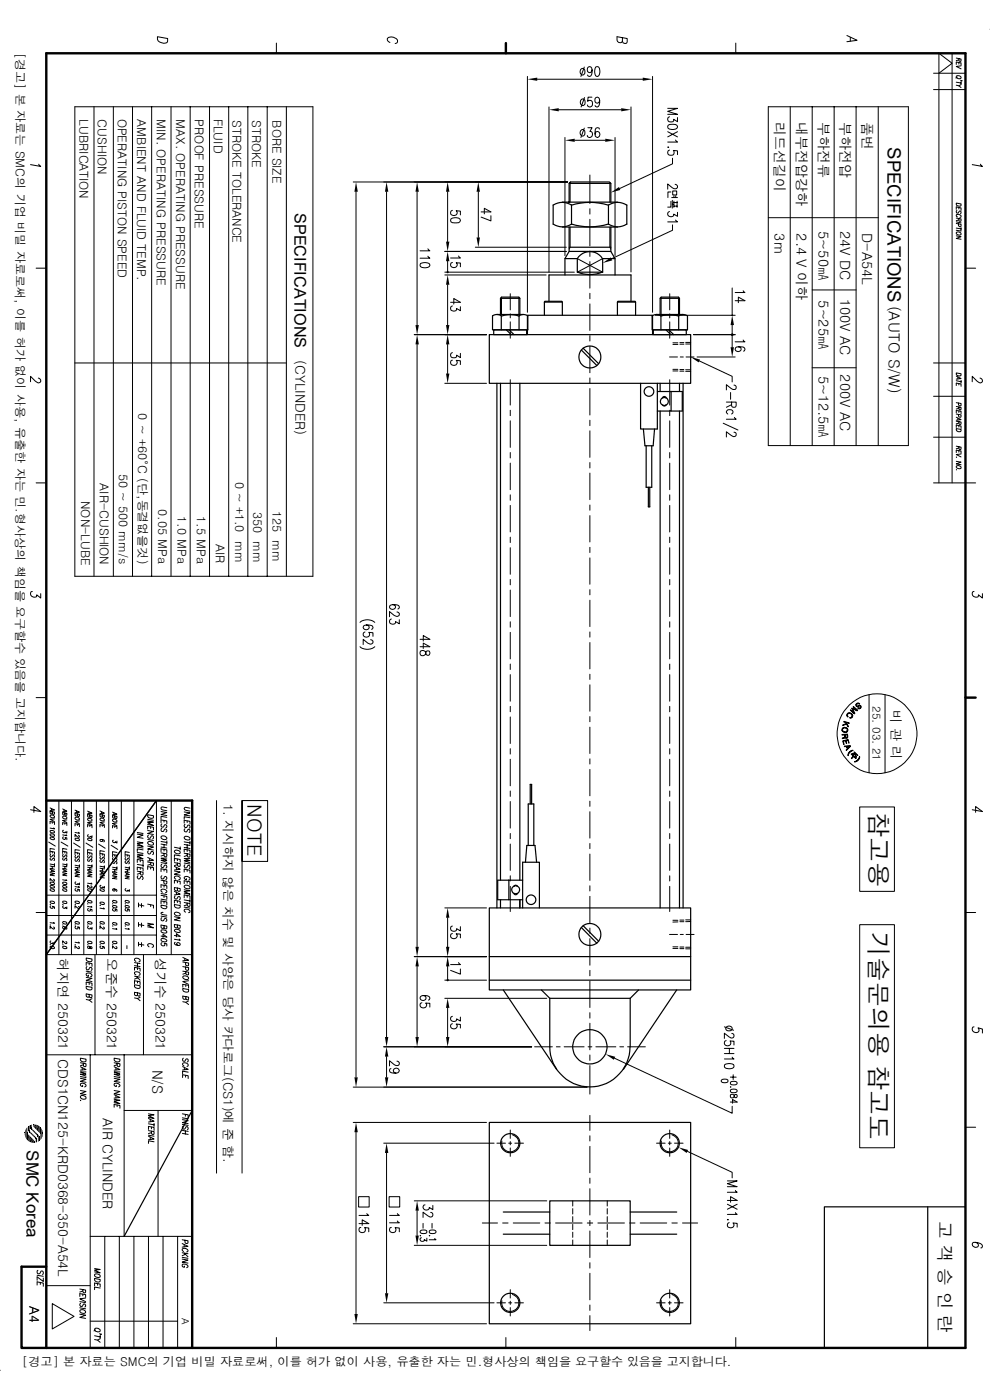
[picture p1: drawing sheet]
<svg xmlns="http://www.w3.org/2000/svg" width="210mm" height="297mm" viewBox="0 0 210 297" stroke-linecap="round" stroke-linejoin="round" font-family="sans-serif">
<defs><g id="words">
<g font-size="5.3">
<text x="184.4" y="172.2" transform="rotate(90 184.4 172.2)">참고용</text>
<text x="184.4" y="197.8" transform="rotate(90 184.4 197.8)">기술문의용 참고도</text>
</g>
<text font-size="4.1" x="52.5" y="170.6" transform="rotate(90 52.5 170.6)">NOTE</text>
<text font-size="3.9" x="188.3" y="31.2" transform="rotate(90 188.3 31.2)">SPECIFICATIONS</text>
<text font-size="3.7" x="199.1" y="259.1" transform="rotate(90 199.1 259.1)">고 객 승 인 란</text>
<text font-size="3.6" x="5.6" y="244" transform="rotate(90 5.6 244)">SMC Korea</text>
<text font-size="3.4" x="62.5" y="45.1" transform="rotate(90 62.5 45.1)">SPECIFICATIONS</text>
<text font-size="3.2" x="188.6" y="64.9" transform="rotate(90 188.6 64.9)">(AUTO S/W)</text>
<g font-size="3">
<text x="164.3" y="25.9" transform="rotate(90 164.3 25.9)">리드선길이</text>
<text x="169" y="25.9" transform="rotate(90 169 25.9)">내부전압강하</text>
<text x="173.6" y="25.9" transform="rotate(90 173.6 25.9)">부하전류</text>
<text x="178.3" y="25.9" transform="rotate(90 178.3 25.9)">부하전압</text>
<text x="182.9" y="25.9" transform="rotate(90 182.9 25.9)">품번</text>
<text x="164.3" y="49.5" transform="rotate(90 164.3 49.5)">3m</text>
<text x="169" y="49.5" transform="rotate(90 169 49.5)">2.4 V 이하</text>
<text x="173.6" y="49.1" transform="rotate(90 173.6 49.1)">5~50㎃</text>
<text x="178.3" y="49.1" transform="rotate(90 178.3 49.1)">24V DC</text>
<text x="182.9" y="49.5" transform="rotate(90 182.9 49.5)">D-A54L</text>
<text x="173.6" y="63.7" transform="rotate(90 173.6 63.7)">5~25㎃</text>
<text x="178.3" y="63.4" transform="rotate(90 178.3 63.4)">100V AC</text>
<text x="173.6" y="79.7" transform="rotate(90 173.6 79.7)">5~12.5㎃</text>
<text x="178.3" y="79.4" transform="rotate(90 178.3 79.4)">200V AC</text>
<text x="32.3" y="226.9" transform="rotate(90 32.3 226.9)">N/S</text>
</g>
<g font-size="2.9">
<text x="12.4" y="203.2" transform="rotate(90 12.4 203.2)">허지연 250321</text>
<text x="22.6" y="203.2" transform="rotate(90 22.6 203.2)">오준수 250321</text>
<text x="33" y="203.2" transform="rotate(90 33 203.2)">성기수 250321</text>
<text x="12.3" y="224.7" transform="rotate(90 12.3 224.7)">CDS1CN125-KRD0368-350-A54L</text>
<text x="21.8" y="237.2" transform="rotate(90 21.8 237.2)">AIR CYLINDER</text>
</g>
<g font-size="2.8">
<text x="62.7" y="76.4" transform="rotate(90 62.7 76.4)">(CYLINDER)</text>
<text x="189.1" y="150.7" transform="rotate(90 189.1 150.7)">비 관 리</text>
<text x="6.3" y="277" transform="rotate(90 6.3 277)">A4</text>
</g>
<text font-size="2.7" x="47.4" y="170.5" transform="rotate(90 47.4 170.5)">1. 지시하지 않은 치수 및 사양은 당사 카다로그(CS1)에 준 함.</text>
<g font-size="2.6">
<text x="3.3" y="11.2" transform="rotate(90 3.3 11.2)">[경고] 본 자료는 SMC의 기업 비밀 자료로써, 이를 허가 없이 사용, 유출한 자는 민.형사상의 책임을 요구할수 있음을 고지합니다.</text>
<text x="16.8" y="25.3" transform="rotate(90 16.8 25.3)">LUBRICATION</text>
<text x="20.8" y="25.3" transform="rotate(90 20.8 25.3)">CUSHION</text>
<text x="25" y="25.1" transform="rotate(90 25 25.1)">OPERATING PISTON SPEED</text>
<text x="29.1" y="25.3" transform="rotate(90 29.1 25.3)">AMBIENT AND FLUID TEMP.</text>
<text x="33.3" y="25.3" transform="rotate(90 33.3 25.3)">MIN. OPERATING PRESSURE</text>
<text x="37.3" y="25.3" transform="rotate(90 37.3 25.3)">MAX. OPERATING PRESSURE</text>
<text x="41.4" y="25.3" transform="rotate(90 41.4 25.3)">PROOF PRESSURE</text>
<text x="45.4" y="25.2" transform="rotate(90 45.4 25.2)">FLUID</text>
<text x="49.3" y="25.4" transform="rotate(90 49.3 25.4)">STROKE TOLERANCE</text>
<text x="53.5" y="25.4" transform="rotate(90 53.5 25.4)">STROKE</text>
<text x="57.8" y="25.5" transform="rotate(90 57.8 25.5)">BORE SIZE</text>
<text x="29.3" y="87.7" transform="rotate(90 29.3 87.7)">0 ~ +60°C (단,동결없을것)</text>
<text x="25.2" y="100.5" transform="rotate(90 25.2 100.5)">50 ~ 500 mm/s</text>
<text x="17.2" y="106.3" transform="rotate(90 17.2 106.3)">NON-LUBE</text>
<text x="21.2" y="102.5" transform="rotate(90 21.2 102.5)">AIR-CUSHION</text>
<text x="49.9" y="102.2" transform="rotate(90 49.9 102.2)">0 ~ +1.0 mm</text>
<text x="33.6" y="108" transform="rotate(90 33.6 108)">0.05 MPa</text>
<text x="37.6" y="109.5" transform="rotate(90 37.6 109.5)">1.0 MPa</text>
<text x="41.7" y="109.5" transform="rotate(90 41.7 109.5)">1.5 MPa</text>
<text x="53.7" y="108.5" transform="rotate(90 53.7 108.5)">350 mm</text>
<text x="57.8" y="108.4" transform="rotate(90 57.8 108.4)">125 mm</text>
<text x="45.8" y="115.4" transform="rotate(90 45.8 115.4)">AIR</text>
<text x="4.7" y="289.8">[경고] 본 자료는 SMC의 기업 비밀 자료로써, 이를 허가 없이 사용, 유출한 자는 민.형사상의 책임을 요구할수 있음을 고지합니다.</text>
</g>
<text font-size="2.4" x="185.1" y="149.8" transform="rotate(90 185.1 149.8)">25. 03. 21</text>
<text font-size="2.1" x="38.6" y="279.6" transform="rotate(90 38.6 279.6)">A</text>
</g></defs>
<g fill="none" stroke="#000" stroke-width=".25">
<path d="M120.7 38.9v4M129.6 38.9l-.3-.3h-8.3l-.3 .3h8.9v4M117.3 47.5a3.5 3.5 0 0 0 3.9 0 13.1 13.1 0 0 0 7.8 0M117.3 43.5v4.1M117.3 43.5a3.5 3.5 0 0 1 3.9 0 13.1 13.1 0 0 1 7.8 0M119.3 42.9h11.7M119.3 48.2h11.7M119.8 58.3v-3.4l.9-1.6h8.9l.9 1.6v3.4M119.8 54.9h2.7M120.7 48.2v5.1M120.7 52.5h8.9M121.2 43.5v4.1"/>
<path d="M122.5 54.9a3.1 3.1 0 0 1 5.3 0M122.5 54.9v2.8h5.3v-2.8h2.7M122.5 57.7a6.7 6.7 0 0 0 5.3 0M129.1 43.5a3.5 3.5 0 0 1 3.9 0M129.1 43.5v4.1M129.1 47.5a3.5 3.5 0 0 0 3.9 0M129.6 48.2v5.1M133 43.5v4.1M103.8 71h42.7v10.3h-42.7zM104.7 70h7v1h-7zM105.4 66.7h5.6M106.2 66.7v-3.4l.2-.3h3.7l.2 .3v3.4"/>
<path d="M106.2 63.3h4.1M106.4 67.1l1.8-.3 1.9 .3M107.4 70l1.1 1M108 70l1.1 1M110.1 67l.9-.3 1 .3v3h-7.5v-3l.3-.2 .6-.1 .9 .3v3M110.1 67v3M111.9 71v-4.1h26.5v4.1M115.5 66.9l.1-3h3.6l.1 3M115.5 64.1h3.8M116.5 63.9v-5.6h17.4v5.6M123.3 74.3l3.3 3.3M123.7 73.9l3.3 3.3"/>
<path d="M131 66.9l.1-3h3.6l.1 3M131 64.1h3.8M138.6 70h7v1h-7zM139.3 66.7h5.6M140 66.7v-3.4l.3-.3h3.6l.2 .3v3.4M140 63.3h4.1M140.2 67l-.9-.3-1 .3v3h7.5v-3l-.9-.3-.9 .3v3M140.2 67.1l1.9-.3 1.8 .3M140.2 67v3M141.3 70l1 1M141.9 70l1 1M146.5 75.7h.1"/>
<path d="M105.4 81.3v111.3M106.2 81.3v105.4M110.3 81.3v105.4M135.9 81.3v9.7h3.5v-9.7M136.5 91l.3 3.6h1.8l.3-3.6M137.1 94.6v8.8h1.2v-8.8M139.4 83.1h3v4.1h-3M140 81.3v1.8M140 87.2v105.4M140.5 84.4l.4-.3 .4 .3M140.6 85.9h.7M140.6 85.9l.3 .2 .4-.2"/>
<path d="M141.3 85.9a.84 .84 0 0 0 .3-1.2 .84 .84 0 0 0-1.3 0 .84 .84 0 0 0 .3 1.2M142.4 83.1h2.3v4.1h-2.3M144.1 81.3v1.8M144.1 87.2v105.4M144.9 81.3v111.3M137.5 103.4v4.1h.3v-4.1M33.2 169.8l-23.4 32.7M112.1 179.4v-8.8h1.1v8.8M112.5 170.6v-4.2h.3v4.2M103.8 192.6h42.7v10.3h-42.7zM106.2 190.9v1.7M107.9 186.7v4.2h-2.3v-4.2h5.3"/>
<path d="M107.9 190.9h3M109 189.5h.8M109 189.6l.4 .2 .4-.2M109.1 188a.84 .84 0 0 0-.6 .8 .84 .84 0 0 0 .5 .7M109.1 188h.6M109.1 188l.3-.2 .3 .2M109.7 188a.84 .84 0 0 1 .5 .8 .84 .84 0 0 1-.4 .7M110.3 190.9v1.7M110.9 192.6v-9.7h3.5v9.7M111.5 182.9l.3-3.5h1.7l.3 3.5M123.3 196.8l3.3 3.3M123.7 196.4l3.3 3.3"/>
<path d="M103.8 202.9v7.1h42.7v-7.1M103.8 207.9h42.7M106.8 210l11.3 16.9M114.9 210l1.7 1.8v10.3a8.5 8.5 0 0 0 8.5 8.5 8.5 8.5 0 0 0 8.5-8.5M116.6 211.8h17.1M135.5 210l-1.8 1.8v10.3M143.6 210l-11.4 16.9M40.8 235.6l-14.5 26.7M103.8 238.1h42.7v42.7h-42.7zM106.8 257.1h9.8M116.6 254.8h17.1v9.4h-17.1zM133.7 257.1h9.9"/>
<path d="M196.8 256v30M204.8 256h-29.9v30M106.8 261.8h9.8M133.7 261.8h9.9"/>
<circle cx="125.1" cy="75.7" r="2.34"/>
<circle cx="137.7" cy="83.1" r="1.02"/>
<circle cx="112.7" cy="190.9" r="1.02"/>
<circle cx="125.1" cy="198.2" r="2.34"/>
<circle cx="125.1" cy="222.1" r="3.6"/>
<circle cx="108.2" cy="242.5" r="2.04"/>
<circle cx="142.1" cy="242.5" r="2.04"/>
<circle cx="108.2" cy="276.4" r="2.04"/>
<circle cx="142.1" cy="276.4" r="2.04"/>
</g>
<g fill="none" stroke="#000" stroke-width=".21">
<path d="M33.4 7.8l2.2 .4v.5a1.08 1.08 0 0 1-1.7 .2l-.4-.3zM58.6 9.1v2.2M82.7 9a.62 .62 0 0 1-.6-.8 .62 .62 0 0 1 .9-.4l.8 .3a.57 .57 0 0 1 .5 .6 .57 .57 0 0 1-.5 .5M107.3 9.1v2.2M111.9 16.2v50.1M114 16.8h22.4M123.3 14.6a.47 .47 0 0 1 .7 .2l.1 .3a.53 .53 0 0 1-.3 .7 .53 .53 0 0 1-.7-.2 .88 .88 0 0 1 .2-1zM124 14.2l-.8 2M125.6 14.8a.55 .55 0 0 1-.5 .6 .59 .59 0 0 1-.6-.8 .59 .59 0 0 1 1-.2 1.67 1.67 0 0 1-.4 1.8l-.5-.3M126.4 14.2l.4-.1a1.37 1.37 0 0 1 0 2.1h-.2a1.3 1.3 0 0 1-.4-1.7zM132 8v.7a.53 .53 0 0 0 .5 .5 .53 .53 0 0 0 .6-.3v-.7l-2.2-.4v.7a.6 .6 0 0 0 .5 .5 .6 .6 0 0 0 .6-.3M138.4 16.2v50.1"/>
<path d="M156.1 9.1v2.2M179.7 7.5l2.1 1.1-2.1 .2M180.4 7.9v.8M198 15.5h6.8M198 19h6.8M199.2 15.5l2.8-2.1-2.8-2.1v91.1M202 11.3v91.1M202.9 13.7v-.5l1 .1v.5M202.9 17.4l1 .2M202.9 12.3l1 .2-.1 .5-.3-.1-.1-.5M202.9 16.1a.57 .57 0 0 1 .6 0 .57 .57 0 0 1 .3 .5 .57 .57 0 0 1-.6 .1 .57 .57 0 0 1-.3-.6zM203.1 16.3l-.3 .3"/>
<path d="M203.4 18.2l.5 .4M203.4 12.7l-.5 .2M203.4 13.3v.3M203.8 17l.2 .1M203.9 17.9l-.5 .3-.5-.1M203.9 14l-1 .1 1 .5M203.9 17.3v.6M8.2 34.8l.4 .5-2.1-.4M15.9 22.6v99.7zM15.9 22.6h50.5v99.7h-50.5M19.9 22.6v99.7M24 22.6v99.7"/>
<path d="M28.1 22.6v99.7M32.2 22.6v99.7M36.3 22.6v99.7M40.3 22.6v99.7M44.5 22.6v99.7M48.5 22.6v99.7M52.6 22.6v99.7M56.7 22.6v99.7M60.7 22.6v99.7M74.9 38.6h45.5M116.5 22.7v35M118.5 23.3h13.3"/>
<path d="M119.8 29.2v25M120.9 38.7v4.2M121.9 29.8h6.5M123.3 27.6a.53 .53 0 0 1 .6 .1 .53 .53 0 0 1 .2 .6 .57 .57 0 0 1-.6 .6 .77 .77 0 0 1-.2-1.3zM123.4 21.1a.47 .47 0 0 1 .7 .2v.3a.53 .53 0 0 1-.2 .7 .53 .53 0 0 1-.7-.2 .88 .88 0 0 1 .2-1zM124 27.2l-.8 2M124 20.7l-.7 2M124.7 27.1h.9l-.5 .8a.6 .6 0 0 1 .5 .9 .6 .6 0 0 1-1-.1M125.1 37.1v6.1M125.6 20.6h-.8l-.1 .9 .1-.1a.65 .65 0 0 1 .9 .6 .65 .65 0 0 1-1 .5l-.1-.2M127.2 27.4a.47 .47 0 0 0-.8-.2l-.1 .3v1.4a.59 .59 0 0 0 1-.2 .59 .59 0 0 0-.6-.8l-.4 .3-.1 .2M127.2 21.3a.55 .55 0 0 1-.5 .6 .59 .59 0 0 1-.5-.9 .59 .59 0 0 1 .9-.1 1.67 1.67 0 0 1-.4 1.8l-.5-.3"/>
<path d="M129.4 38.7v4.2M130.5 29.2v25M133.9 22.7v35M141.6 31.2h.3zM141.6 23h2.1l-2.1 .6 2.1 .7h-2.1M141.6 27.9l2.1 1.1M141.7 26.6l.8-.2a.87 .87 0 0 1 1.2 .6 1.48 1.48 0 0 1-2 .2zM142 24.8a.59 .59 0 0 0-.3 .7 .59 .59 0 0 0 .8 .4l.3-.2 .1-.4 .8 .5v-.9M142 31.8a.59 .59 0 0 0-.3 .8 .59 .59 0 0 0 .8 .3 .59 .59 0 0 0 .5-.3 .59 .59 0 0 0-.2-.7l.9 .1v.8M142.7 33.6v1.2l-11.3 5.2M143.2 39.1l.3 .1a.5 .5 0 0 1 .1 .7 .5 .5 0 0 1-.7 .1l-1.3-1v1.1M143.3 29.7l.4 .4h-2.1"/>
<path d="M143.7 27.9l-2.1 1.1M163 22.6h29.7v71.9h-29.7zM167.6 22.6v71.9zM172.3 22.6v71.9M177 22.6v71.9M181.6 22.6v71.9M186.3 22.6v71.9M208 34.8l.4 .5-2.2-.4M7.7 56.9h2.1M75.5 40.7v187.9M82 40.7v179.3M88.5 40.7v28.3"/>
<path d="M89.2 55.9l.8-.2a.93 .93 0 0 1 1.2 .6 1.37 1.37 0 0 1-2.1 0zM90.8 52.8l.4 .4h-2.1M90.8 54.4l.4 .4h-2.1M94.4 58.3h21.5M94.4 53.3h25.7M94.4 57.7h27.4M95 40.7v10.6M95 55.4v2.3M95.7 46.4a1.48 1.48 0 0 1 2 .3v.1a.9 .9 0 0 1-1.2 .5l-.8-.2zM96 55.7a.59 .59 0 0 0-.4 .7 .59 .59 0 0 0 .8 .4 .57 .57 0 0 0 .6-.4 .57 .57 0 0 0-.2-.6h.9v.8M96 44.6a.59 .59 0 0 0-.4 .8 .59 .59 0 0 0 .8 .3 .57 .57 0 0 0 .6-.3 .57 .57 0 0 0-.2-.7l.9 .1v.8M97.3 54.3l.4 .4h-2.1"/>
<path d="M100.8 52.5h19.3M101.5 40.7v9.7M102.1 45h2l-1.4-.8v1.2M104.1 45.8v1.1l-2-.8M120.9 48.2v4.3l-.2 .3M122.5 54.9l5.3 2.8M125.1 44.3v1.1M125.1 46.5v5.7M125.1 53.3v1.1M125.1 55.5v5.6M127.8 54.9l-5.3 2.8M129.4 48.2v4.3l.2 .3"/>
<path d="M142 44.9a.61 .61 0 0 0 0 1 .61 .61 0 0 0 .9-.5l.8 .5v-.9M142.3 40.7h-.6v1.2M142.3 42.7v1.2h-.7M142.5 41.9h1.2M142.6 43.3h.3M142.6 42.5v1.7M142.7 47.7v1.2l-13 6M142.7 40.5h.9v.9h-.9zM143 41.5v.4M143 42.7v1.3M143 43.7h.6M143 43h.6"/>
<path d="M143.3 46.7l.4 .4h-2.1M143.3 41.5v.4M143.6 42.7v1.3M163 46.2h23.3M202.9 44.4v-.5l1 .2v.5M202.9 50l1 .2-1 .4 1 .2M202.9 47.1l1 .2M202.9 48.4l1 .2M202.9 48.9l1 .1M202.9 43.1l1 .2a.5 .5 0 0 1-.4 .5 .5 .5 0 0 1-.6-.3zM202.9 46.3l1 .1-.1 .5h-.3l-.1-.5M202.9 47.4l1 .2-.1 .5-.4-.1-.1-.5"/>
<path d="M202.9 49.3a.57 .57 0 0 1 .6 0 .57 .57 0 0 1 .3 .5 .57 .57 0 0 1-.6 .1 .57 .57 0 0 1-.3-.6zM203 44.7a.28 .28 0 0 0-.1 .4 .28 .28 0 0 0 .4 0l.2-.3h.3l.1 .2-.1 .3M203.1 46l-.2-.2a.52 .52 0 0 1 .5-.3 .52 .52 0 0 1 .5 .5l-.3 .1M203.4 44v.3M203.4 46.7l-.5 .1M203.9 48.3v.6M204.8 56.9h2.2M15.9 77h44.8M87.9 71h15.3M88.5 73.1v127.8M95 60.4v8.6M95 73.1v6.1"/>
<path d="M95.6 64.1h2.1l-1.4-.8v1.2M96 64.9a.59 .59 0 0 0-.4 .8 .59 .59 0 0 0 .8 .3l.4-.2 .1-.4 .8 .5v-.8M96 74.8a.59 .59 0 0 0-.4 .8 .59 .59 0 0 0 .8 .3l.4-.1 .1-.4 .8 .5v-.9M96 76.4a.59 .59 0 0 0-.4 .8 .59 .59 0 0 0 .8 .3 .6 .6 0 0 0 .6-.4 .6 .6 0 0 0-.2-.6h.9v.8M106.4 63v3.7M108.2 62.3v3.4M108.2 66.6v.8M108.2 68.3v3.5M110.1 63v3.7M125.1 62.2v1.2M125.1 64.5v5.6M125.1 71.2v1.1"/>
<path d="M125.1 73.4v5.7M139 66.9h17M140.3 63v3.7M142 75.7h1.7M142.1 62.3v3.4M142.1 66.6v.8M142.1 68.3v3.5M142.7 72.7h1.1M142.7 78.7h1.1M142.7 73.1h1.1M142.7 78.4h1.1M143.9 63v3.7"/>
<path d="M144.2 72.7h.9M144.2 78.7h.9M144.2 73h.9M144.2 78.4h.9M144.3 75.7h.6M145.5 72.6h1M145.5 78.8h1M145.5 73h1M145.5 78.4h1M145.5 75.7h1.7M147.9 75.7h8.1M148.4 76.6l6.9 3.2v1.2"/>
<path d="M155.3 61.1v5.8M155.3 69v4.7M156 63.8h2l-1.4-.8v1.2M156 71h-8.9M156.6 73.6h.3a.48 .48 0 0 1 .3 .5 .48 .48 0 0 1-.3 .4 .6 .6 0 0 1-.7 0 .6 .6 0 0 1-.2-.7l.6-.2h1l.4 .4-.3 .5M157.6 72.1l.4 .4h-2M157.6 61.7l.4 .4h-2M172.3 78h9.3M172.3 61.5h9.3M198 77h6.8M202.9 79.8l1 .5-1 .1M202.9 79.1l1 .2v.2a.58 .58 0 0 1-.7 .2 .58 .58 0 0 1-.3-.6z"/>
<path d="M203.2 80v.4M8.1 80.2a.5 .5 0 0 1 .5 .6 .5 .5 0 0 1-.6 .4l-1.5-1.4v1.2M94.4 81.3h8.8M108.2 80.6v5.3M108.2 87v1.2M108.2 89.3v5.6M108.2 96v1.2M108.2 98.3v5.6M125.1 80.2v1.1M125.1 82.4v5.7M125.1 89.2v1.1M125.1 91.4v5.6"/>
<path d="M125.1 98.1v1.2M142.1 80.6v5.3M142.1 87v1.2M142.1 89.3v5.6M142.1 96v1.2M142.1 98.3v5.6M153.4 89.8l3.1 1.4M154.1 85.3h2.1l-.1 1-.3 .1a.45 .45 0 0 1-.6-.4v-.7M154.4 87.8a.47 .47 0 0 1-.3-.4 .47 .47 0 0 1 .3-.4l.3-.1a.6 .6 0 0 1 .8 .6l-.3 .3M155 83.3v1.4M155.2 85.9l-1.1 .5M155.7 81.7l.5 .3-.2 .6h-.6l-1.3-1v1.1"/>
<path d="M155.7 91.7l.5 .3-.2 .5a.71 .71 0 0 1-.9-.1l-1-.8v1.1M155.8 88.6l.4 .3h-2.1M198 84.1h6.8M198 92.8h6.8M202.9 97h.1M202.9 99.7h.1M202.9 81.8v-.5l1 .1v.6M202.9 96v-.5l1 .2v.5M202.9 97.9l1 .1-1 .4 1 .2M202.9 87.6v-.5l1 .1v.6M202.9 88.5l1 .5-1 .2M202.9 90.7v-.5l1 .2v.5"/>
<path d="M202.9 80.8l1 .2M202.9 90.9l1 .2a.52 .52 0 0 1-.6 .5 .52 .52 0 0 1-.4-.7zM202.9 94.7l1 .2-.1 .4h-.3l-.1-.5M202.9 85.4l1 .2-.1 .5h-.3l-.2-.6M202.9 86.2l1 .2-.1 .5-.3-.1-.1-.4M202.9 87.8l1 .2-.1 .5-.4-.1-.1-.5M202.9 89.4l1 .1-.1 .5-.3-.1-.1-.4M202.9 98.9a.57 .57 0 0 1 .6-.1 .57 .57 0 0 1 .3 .6 .57 .57 0 0 1-.6 0 .57 .57 0 0 1-.3-.5zM203.2 88.7v.4M203.4 81.4v.3M203.4 87.2v.3M203.4 90.3v.3"/>
<path d="M203.4 95.6v.3M203.4 95l-.5 .2M203.4 86.6l-.5 .2M203.4 89.7l-.5 .2M203.9 96.3l-1 .1 1 .5M203.9 80.7v.5M207.9 80.2a.5 .5 0 0 1 .5 .6 .5 .5 0 0 1-.6 .4l-1.6-1.4v1.2M7.7 102.4h2.1M108.2 105v1.1M108.2 107.2v5.7M108.2 114v1.1M108.2 116.2v5.6"/>
<path d="M125.1 100.4v5.6M125.1 107.1v1.1M125.1 109.4v5.6M125.1 116.1v1.1M125.1 118.4v5.6M142.1 105v1.1M142.1 107.2v5.7M142.1 114v1.1M142.1 116.2v5.6M207 102.4h-9M6.9 125.5a.65 .65 0 0 0-.4 .8 .65 .65 0 0 0 .8 .4l.4-.1 .1-.4 .8 .7v-1M76.4 132a2.47 2.47 0 0 1 3.1 0"/>
<path d="M76.4 137.2a2.47 2.47 0 0 0 3.1 0M77.4 134.1a.62 .62 0 0 0-.3 .9 .62 .62 0 0 0 1 .1 .57 .57 0 0 0 .1-.9h.9v.8M77.7 132.6l.5 .2a.59 .59 0 0 1-.5 .8 .59 .59 0 0 1-.6-.8 1.91 1.91 0 0 1 1.9 0l.1 .4-.3 .3M78.6 135.7l.5 .3v.4l-.4 .3-.7-.3-1-.8v1.1M83 131.3a.59 .59 0 0 0-.3 .8 .59 .59 0 0 0 .7 .3l.4-.2 .1-.3 .8 .4v-.8M83.3 128.3l.5 .2a.59 .59 0 0 1-.5 .8 .59 .59 0 0 1-.6-.8 1.91 1.91 0 0 1 1.9 0l.1 .4-.3 .3M84.2 129.8l.5 .3v.4l-.4 .3-.7-.2-1-.8v1.1M89.1 135.6h2.1l-1.4-.8v1.2M89.1 137.2h2.1l-1.4-.8v1.2M89.2 138.1l.3-.1a.75 .75 0 0 1 .9 .8 .44 .44 0 0 0 .7 .1l.1-.5a.46 .46 0 0 0-.7-.3l-.1 .2a.66 .66 0 0 1-.7 .9 .66 .66 0 0 1-.5-1.1zM108.2 122.9v1.2M108.2 125.2v5.6"/>
<path d="M108.2 131.9v1.2M108.2 134.2v5.6M125.1 125.1v1.1M125.1 127.3v5.6M125.1 134.1v1.1M125.1 136.3v5.6M142.1 122.9v1.2M142.1 125.2v5.6M142.1 131.9v1.2M142.1 134.2v5.6M206.6 125.5a.65 .65 0 0 0-.3 .8 .65 .65 0 0 0 .8 .4l.4-.1 .1-.4 .8 .7v-1M7.7 148h2.1"/>
<path d="M108.2 140.9v1.1M108.2 143.1v5.7M108.2 149.9v1.1M108.2 152.1v5.6M108.2 158.8v1.2M125.1 143v1.1M125.1 145.3v5.6M125.1 152v1.1M125.1 154.3v5.6M142.1 140.9v1.1M142.1 143.1v5.7M142.1 149.9v1.1"/>
<path d="M142.1 152.1v5.6M142.1 158.8v1.2M184.4 147.4v16.6M187.7 147.4v16.6M204.8 148h2.2M6.5 171.8l2.1 .4-1.4-1.1v1.2M10.3 178.6l1.4 .9M10.6 171.4l1 .4-1 .2M10.6 174.8v-.5l1 .2v.4M10.7 176.2a.51 .51 0 0 1 .5 0 .51 .51 0 0 1 .3 .5 .51 .51 0 0 1-.6 0 .51 .51 0 0 1-.2-.5zM10.7 177a.51 .51 0 0 1 .5-.1 .51 .51 0 0 1 .3 .5 .51 .51 0 0 1-.6 .1 .51 .51 0 0 1-.2-.5zM10.7 177.6a.53 .53 0 0 1 .5 0 .53 .53 0 0 1 .3 .5 .53 .53 0 0 1-.6 0 .53 .53 0 0 1-.2-.5z"/>
<path d="M10.8 172.9a.53 .53 0 0 1 .7 .5 .53 .53 0 0 1-.8-.4zM10.9 171.6v.3M11.1 174.4v.3M11.1 172.2v.5l.4 .1 .1-.5-1-.2 .1 .5h.4M11.4 175.6l.2 .3-1-.2M11.6 173.7l-1 .1 1 .5M12.5 169.8v32.7M13 178.6l1.4 .9M13.3 171.6l.9 .5-.9 .1M13.3 175v-.5l.9 .2v.4M13.3 173.2a.44 .44 0 0 1 .6 0 .44 .44 0 0 1 .2 .5 .48 .48 0 0 1-.6 0 .48 .48 0 0 1-.2-.5zM13.5 176.1a.27 .27 0 0 0-.1 .5 .27 .27 0 0 0 .4-.1l.4 .2v-.3"/>
<path d="M13.5 177.5a.26 .26 0 0 0-.2 .4 .26 .26 0 0 0 .4 .1 .26 .26 0 0 0 .1-.3l.4 .1v.3M13.6 171.8v.3M13.8 174.6v.3M13.8 172.5v.4l.3 .1 .1-.4-.9-.2 .1 .4 .2 .1 .2-.1M14 177.1l.2 .2-.9-.2M14.2 173.9l-.9 .2 .9 .4M15.2 169.8v32.7M15.6 178.9l1.4 .8M15.9 171.9l.9 .4-.9 .1M15.9 175.2v-.4l.9 .1v.5M16 173.4a.53 .53 0 0 1 .8 .5 .51 .51 0 0 1-.6 0 .51 .51 0 0 1-.2-.5zM16 177.9a.51 .51 0 0 1 .5-.1 .51 .51 0 0 1 .3 .5h-.7z"/>
<path d="M16.2 172v.4M16.4 172.7l.1 .4 .3 .1v-.4l-.9-.2 .1 .5h.3l.1-.1M16.4 174.8v.3M16.6 177.2l.2 .2v.2l-.4-.1-.5-.5v.5M16.7 176.6l.1 .2-.9-.2M16.8 174.2l-.9 .1 .9 .5M17.8 169.8v32.7M18.2 178.9l1.5 .8M18.6 172.1l.9 .4-.9 .1M18.6 175.4v-.4l.9 .1v.5M18.6 177.9a.51 .51 0 0 1 .6-.1 .51 .51 0 0 1 .3 .5 .51 .51 0 0 1-.6 .1 .51 .51 0 0 1-.3-.5zM18.7 173.6a.56 .56 0 0 1 .8 .5 .46 .46 0 0 1-.6 .1 .46 .46 0 0 1-.2-.6z"/>
<path d="M18.8 177.1a.27 .27 0 0 0-.1 .4 .27 .27 0 0 0 .4-.1l.4 .3v-.4M18.9 172.3v.3M19 175v.3M19.1 172.9v.5l.4-.1v-.3l-.9-.2 .1 .5 .3-.1M19.5 174.4l-.9 .1 .9 .5M20.4 169.8v32.7M20.9 179.1l1.4 .9M21.2 172l.9 .5-.9 .1M21.2 175.4v-.4l.9 .1v.5M21.3 173.7a.46 .46 0 0 1 .5-.1 .46 .46 0 0 1 .2 .6 .56 .56 0 0 1-.7-.5zM21.5 178.1l.3 .3a.3 .3 0 0 1-.4 .1 .3 .3 0 0 1-.1-.4 .51 .51 0 0 1 .5 0 .51 .51 0 0 1 .3 .5h-.1M21.5 172.2v.4"/>
<path d="M21.7 175v.3M21.7 172.9l.1 .4 .3 .1v-.4l-.9-.2 .1 .5 .2 .1 .2-.2M22.1 174.4l-.9 .1 .9 .4M23.1 169.8v32.7M23.6 179.3l1.4 .9M23.9 172.3l.9 .4-.9 .1M23.9 175.6v-.4l.9 .1v.5M23.9 173.9a.53 .53 0 0 1 .6-.1 .53 .53 0 0 1 .3 .5 .53 .53 0 0 1-.6 .1 .53 .53 0 0 1-.3-.5zM24 178.3a.3 .3 0 0 0 0 .4 .3 .3 0 0 0 .5-.1l.3 .3v-.5M24.2 172.4v.4M24.3 175.3v.3M24.3 173.1l.1 .4 .3 .2 .1-.5-.9-.2 .1 .6 .3-.2"/>
<path d="M24.8 174.6l-.9 .1 .9 .5M25.7 169.8v32.7M28.4 169.8v32.7M29.1 177l1.3 .2-1.3 .4 1.3 .2M29.1 178.6l1.3 .2-1.3 .2 1.3 .6-1.3-.3M29.1 176.6l1.3 .2M29.1 179.7l1.3 .2M31.3 174.2l1.3 .2-1.3 .1 1.3 .6-1.3-.2M31.3 175.9v-.6l1.3 .2v.6M31.3 176.2l1.3 .2-1.3 .4 1.3 .2M31.3 179.5l1.3 .2-1.3 .4 1.3 .2M31.3 173.8l1.3 .2"/>
<path d="M31.3 178.1l1.3 .2M31.3 172.8l1.3 .3a.59 .59 0 0 1-.5 .6 .59 .59 0 0 1-.7-.4zM31.4 178.6a.68 .68 0 0 1 .7 0 .68 .68 0 0 1 .4 .6 .66 .66 0 0 1-.7 .1 .66 .66 0 0 1-.4-.7zM31.5 177.2a.35 .35 0 0 0-.1 .5 .35 .35 0 0 0 .5 0l.2-.3a.33 .33 0 0 1 .5 .1 .33 .33 0 0 1-.2 .5M32 175.4v.4M33.2 169.8v32.7M34.2 178.5l1.2 .2M34.2 179.1l1.2 .2M34.2 179.7l1.2 .2M34.2 172.2l1.2 .2-1.2 .4 1.2 .2M34.2 174.5v-.6l1.2 .3v.6M34.2 177.5a.66 .66 0 0 1 .7-.1 .66 .66 0 0 1 .4 .6 .68 .68 0 0 1-.7 .1 .68 .68 0 0 1-.4-.6z"/>
<path d="M34.3 174.8l-.1 .2 .1 .5h.3l.4-.5h.2l.2 .2-.2 .4M34.3 175.7a.36 .36 0 0 0-.1 .6 .36 .36 0 0 0 .6 0l.1-.4a.32 .32 0 0 1 .5 .2 .32 .32 0 0 1-.2 .4M34.8 179.2v.6M34.8 174.1v.3M35.4 171.4l-1.1-.2-.1 .2v.3l.3 .1 .9 .2M35.4 178.4v.6M35.4 173.4l-1.2-.2v.5M36.3 169.8v32.7M37 179.7l1.2 .3M38.2 179.7v.6M39.1 172.3l1.2 .2-1.2 .4 1.2 .2M39.1 174.6v-.6l1.2 .2v.6"/>
<path d="M39.1 178.6l1.2 .2M39.1 179.2l1.2 .2M39.1 179.8l1.2 .2M39.2 177.5a.68 .68 0 0 1 .7 0 .68 .68 0 0 1 .4 .6 .66 .66 0 0 1-.8 .1 .66 .66 0 0 1-.3-.7zM39.2 174.9a.35 .35 0 0 0-.1 .5 .35 .35 0 0 0 .6 0l.2-.4h.2l.2 .3-.2 .4M39.2 175.8a.35 .35 0 0 0-.1 .5 .35 .35 0 0 0 .6 .1l.1-.4a.33 .33 0 0 1 .5 .2 .33 .33 0 0 1-.2 .4M39.7 174.2v.3M39.7 179.2v.7M40.3 173.5l-1.2-.2v.5M40.3 171.4l-1.1-.1-.1 .2 .1 .3 1.1 .3M40.3 178.5v.6M45.9 169.8v79.1"/>
<path d="M51.4 169.8v13h5.4v-13h-5.4v79.1M108.2 161.1v5.6M108.2 167.8v1.2M108.2 170.1v5.6M108.2 176.8v1.1M108.2 179.1v5.6M125.1 161v1.1M125.1 163.2v5.6M125.1 170v1.1M125.1 172.2v5.6M125.1 178.9v1.1M142.1 161.1v5.6"/>
<path d="M142.1 167.8v1.2M142.1 170.1v5.6M142.1 176.8v1.1M142.1 179.1v5.6M182.4 171.2h7.3v17.9h-7.3zM206.2 171.8l2.2 .4-1.4-1.1v1.2M7.7 193.6h2.1M9.8 189.9h23.4M9.8 194.2h23.4M9.8 198.4h23.4M10.7 196.3h.1M10.7 191.9h.1"/>
<path d="M10.6 181.1v-.5l1 .2v.4M10.6 184.4l1 .5-1 .1M10.6 185.2l1 .1-1 .3 1 .2M10.6 183.3l1 .2M10.6 183.7l1 .2M10.6 184.2l1 .2M10.7 187.2a.51 .51 0 0 1 .5-.1 .51 .51 0 0 1 .3 .5 .51 .51 0 0 1-.6 .1 .51 .51 0 0 1-.2-.5zM10.7 187.9a.51 .51 0 0 1 .5-.1 .51 .51 0 0 1 .3 .5 .51 .51 0 0 1-.6 .1 .51 .51 0 0 1-.2-.5zM10.7 188.6a.53 .53 0 0 1 .5 0 .53 .53 0 0 1 .3 .5 .53 .53 0 0 1-.6 0 .53 .53 0 0 1-.2-.5zM10.7 191.2a.51 .51 0 0 1 .5-.1 .51 .51 0 0 1 .3 .5 .51 .51 0 0 1-.6 .1 .51 .51 0 0 1-.2-.5zM10.8 181.3a.26 .26 0 0 0-.2 .4 .26 .26 0 0 0 .4 0l.3-.3 .3 .2-.2 .3M10.8 182l-.2 .3 .3 .2 .5-.4 .2 .2-.2 .3"/>
<path d="M10.8 199.6a.29 .29 0 0 0 0 .5 .29 .29 0 0 0 .4-.1l.4 .2v-.3M10.8 192.2h-.1a.3 .3 0 0 0 .2 .5 .3 .3 0 0 0 .3-.4l.4 .1v.3M10.9 184.6v.3M11.1 180.7v.3M11.1 183.8v.5M11.3 186.5a.21 .21 0 0 1 .3 .3 .21 .21 0 0 1-.3 .1l-.7-.5v.5M11.3 196.7a.21 .21 0 0 1 .3 .2 .21 .21 0 0 1-.3 .2l-.7-.6v.5M11.4 195.7l.2 .2-1-.2M11.6 180.2l-1-.2v.4M11.6 183.2v.5M13.3 183.3l.9 .2M13.3 183.7l.9 .2"/>
<path d="M13.3 184.2l.9 .2M13.4 196.3h.1M13.4 191.9h.1M13.3 181.1v-.5l.9 .2v.4M13.3 184.4l.9 .5-.9 .1M13.3 185.2l.9 .1-.9 .3 .9 .2M13.3 187.2a.49 .49 0 0 1 .6-.1 .49 .49 0 0 1 .2 .5 .49 .49 0 0 1-.5 .1 .49 .49 0 0 1-.3-.5zM13.3 187.9a.49 .49 0 0 1 .6 0 .49 .49 0 0 1 .2 .4 .49 .49 0 0 1-.5 .1 .49 .49 0 0 1-.3-.5zM13.3 188.6a.52 .52 0 0 1 .6 0 .52 .52 0 0 1 .2 .5 .52 .52 0 0 1-.5 0 .52 .52 0 0 1-.3-.5zM13.3 195.6a.49 .49 0 0 1 .6-.1 .49 .49 0 0 1 .2 .5 .51 .51 0 0 1-.8-.4zM13.3 196.6a.4 .4 0 0 1 .5 .1 .4 .4 0 0 1 .1 .4h.1a.22 .22 0 0 0 .2-.3 .22 .22 0 0 0-.3-.1 .3 .3 0 0 1-.4 .4 .3 .3 0 0 1-.2-.5zM13.3 191.2a.49 .49 0 0 1 .6 0 .49 .49 0 0 1 .2 .4 .49 .49 0 0 1-.5 .1 .49 .49 0 0 1-.3-.5z"/>
<path d="M13.4 181.3a.26 .26 0 0 0-.1 .4 .26 .26 0 0 0 .4 0l.1-.3h.3l.1 .2-.1 .3M13.4 182l-.1 .3 .2 .2 .6-.4 .1 .2-.1 .3M13.5 192.2h-.1a.28 .28 0 0 0 0 .4 .28 .28 0 0 0 .4-.1l.4 .3v-.4M13.6 184.6v.3M13.8 183.8v.5M13.8 180.7v.3M14 199.8l.2 .1-.1 .3h-.3l-.5-.6v.5M14 186.6l.2 .2-.9-.2M14.2 183.2v.5M14.2 180.2l-.9-.2v.4M16 196.3h.1M16 191.9h.1"/>
<path d="M15.9 181.3v-.5l.9 .2v.4M15.9 184.7l.9 .4-.9 .1M15.9 185.4l.9 .1-.9 .4 .9 .2M15.9 184l.9 .2M15.9 183.6l.9 .1M15.9 184.4l.9 .2M16 195.6a.51 .51 0 0 1 .5-.1 .51 .51 0 0 1 .3 .5 .53 .53 0 0 1-.8-.4zM16 191.2a.51 .51 0 0 1 .5-.1 .51 .51 0 0 1 .3 .5h-.7zM16 181.5a.28 .28 0 0 0 0 .4 .28 .28 0 0 0 .4 0l.1-.2a.26 .26 0 0 1 .4 .1 .26 .26 0 0 1-.2 .3M16 182.2a.28 .28 0 0 0 0 .4 .28 .28 0 0 0 .4 0l.1-.2a.26 .26 0 0 1 .4 .1 .26 .26 0 0 1-.2 .3M16.1 187.1a.29 .29 0 0 0 0 .5 .29 .29 0 0 0 .4-.1l.3 .2v-.4M16.1 188.5a.27 .27 0 0 0-.1 .4 .27 .27 0 0 0 .3 .1 .27 .27 0 0 0 .2-.4l.3 .1v.4"/>
<path d="M16.1 196.6h-.1a.29 .29 0 0 0 0 .3 .29 .29 0 0 0 .4 .1 .29 .29 0 0 0 .1-.4l.3 .1v.4M16.2 184.8v.4M16.4 180.9v.3M16.4 184.1v.4M16.6 192.3a.21 .21 0 0 1 .3 .3 .21 .21 0 0 1-.3 .1l-.7-.5v.5M16.7 188l.1 .3-.9-.2M16.7 199.9l.1 .2-.9-.2M16.8 180.4l-.9-.1v.4M16.8 183.5v.4M18.7 196.3h.1M18.7 191.8h.1M18.6 181.3v-.5l.9 .2v.4"/>
<path d="M18.6 184.7l.9 .4-.9 .1M18.6 185.4l.9 .1-.9 .4 .9 .2M18.6 184l.9 .2M18.6 183.6l.9 .1M18.6 184.4l.9 .2M18.6 188.6a.53 .53 0 0 1 .6 0 .53 .53 0 0 1 .3 .5 .53 .53 0 0 1-.6 0 .53 .53 0 0 1-.3-.5zM18.6 199.7a.51 .51 0 0 1 .6 0 .51 .51 0 0 1 .3 .5 .51 .51 0 0 1-.6 0 .51 .51 0 0 1-.3-.5zM18.6 195.6a.51 .51 0 0 1 .6-.1 .51 .51 0 0 1 .3 .5 .53 .53 0 0 1-.9-.4zM18.6 191.1a.51 .51 0 0 1 .6-.1 .51 .51 0 0 1 .3 .5 .53 .53 0 0 1-.9-.4zM18.7 181.5a.26 .26 0 0 0-.1 .4 .26 .26 0 0 0 .4 0l.1-.2a.27 .27 0 0 1 .4 0 .27 .27 0 0 1-.1 .4M18.7 182.2a.26 .26 0 0 0-.1 .4 .26 .26 0 0 0 .4 0l.1-.2a.27 .27 0 0 1 .4 0 .27 .27 0 0 1-.1 .4M18.8 196.6h-.1a.28 .28 0 0 0 0 .4 .28 .28 0 0 0 .4-.1l.4 .2v-.4"/>
<path d="M18.8 192.7a.26 .26 0 0 0-.2 .4 .26 .26 0 0 0 .4 .1 .26 .26 0 0 0 .1-.3l.4 .1v.3M18.9 184.8v.4M19 184.1v.4M19 180.9v.3M19.3 188a.22 .22 0 0 1 .2 .2 .22 .22 0 0 1-.3 .2l-.6-.6v.5M19.3 187.3l.2 .2-.9-.1M19.3 192.3l.2 .1-.9-.1M19.5 183.5v.4M19.5 180.4l-.9-.1v.4M21.2 183.8l.9 .1M21.2 184.2l.9 .2M21.2 184.7l.9 .2"/>
<path d="M21.3 196.3h.1M21.3 192.1h.1M21.2 181.5v-.4l.9 .1v.5M21.2 184.9l.9 .4-.9 .1M21.2 185.6l.9 .2-.9 .3 .9 .2M21.3 188.6a.53 .53 0 0 1 .5 0 .53 .53 0 0 1 .3 .5 .56 .56 0 0 1-.8-.5zM21.3 199.7a.51 .51 0 0 1 .5 0 .51 .51 0 0 1 .3 .5 .53 .53 0 0 1-.8-.5zM21.3 195.6a.51 .51 0 0 1 .5-.1 .51 .51 0 0 1 .3 .5 .57 .57 0 0 1-.8-.4zM21.3 191.4a.51 .51 0 0 1 .5 0 .51 .51 0 0 1 .3 .5 .53 .53 0 0 1-.8-.5zM21.3 181.7l-.1 .3 .3 .2 .5-.4 .1 .2-.1 .3M21.3 182.4a.28 .28 0 0 0-.1 .4 .28 .28 0 0 0 .5 0l.1-.2a.26 .26 0 0 1 .4 .1 .26 .26 0 0 1-.2 .3M21.4 187.8l-.1 .1a.34 .34 0 0 0 .1 .4 .34 .34 0 0 0 .4 0v-.2l.3 .3v-.4"/>
<path d="M21.5 185v.4M21.7 181.1v.3M21.7 184.3v.5M21.9 196.7a.21 .21 0 0 1 .2 .2 .21 .21 0 0 1-.2 .2l-.7-.6v.5M22 192.6l.1 .2-.9-.1M22.1 180.6l-.9-.1v.4M22.1 183.7v.5M24 196.5h.1M24 191.8h.1M23.9 181.7v-.4l.9 .1v.5M23.9 185.1l.9 .4-.9 .2M23.9 185.8l.9 .2-.9 .4 .9 .1"/>
<path d="M23.9 184l.9 .2M23.9 184.4l.9 .2M23.9 184.9l.9 .2M23.9 199.7a.51 .51 0 0 1 .6 0 .51 .51 0 0 1 .3 .5 .51 .51 0 0 1-.6 0 .51 .51 0 0 1-.3-.5zM23.9 195.8a.51 .51 0 0 1 .6-.1 .51 .51 0 0 1 .3 .5 .53 .53 0 0 1-.9-.4zM23.9 191.1a.51 .51 0 0 1 .6-.1 .51 .51 0 0 1 .3 .5 .53 .53 0 0 1-.9-.4zM23.9 192.2a.51 .51 0 0 1 .6-.1 .51 .51 0 0 1 .3 .5 .51 .51 0 0 1-.6 0 .51 .51 0 0 1-.3-.4zM24 181.9a.26 .26 0 0 0-.1 .4 .26 .26 0 0 0 .4 .1l.1-.2a.27 .27 0 0 1 .4 0 .27 .27 0 0 1-.1 .4M24 182.7l-.1 .1 .1 .3 .2 .1 .4-.4 .2 .2-.1 .3M24 192.7a.29 .29 0 0 0-.1 .4 .29 .29 0 0 0 .4 .2 .29 .29 0 0 0 .2-.4l.3 .1v.3M24.2 188.6l.3 .2a.27 .27 0 0 1-.4 .2 .27 .27 0 0 1-.1-.4l.6 .1 .2 .2-.1 .2M24.2 185.3v.3"/>
<path d="M24.3 184.5v.5M24.3 181.4v.3M24.6 197l.2 .1-.9-.1M24.8 183.9v.5M24.8 180.8l-.9-.1v.4M26.6 196.5h.1M26.6 191.8h.1M26.5 181.7v-.4l.9 .1v.5M26.5 185.1l.9 .4-.9 .2M26.5 185.8l.9 .2-.9 .4 .9 .1M26.5 184l.9 .2M26.5 184.4l.9 .2"/>
<path d="M26.5 184.9l.9 .2M26.6 195.8a.49 .49 0 0 1 .5-.1 .49 .49 0 0 1 .3 .5 .51 .51 0 0 1-.8-.4zM26.6 191.1a.49 .49 0 0 1 .5-.1 .49 .49 0 0 1 .3 .5 .51 .51 0 0 1-.8-.4zM26.6 192.2a.49 .49 0 0 1 .5-.1 .49 .49 0 0 1 .3 .5 .49 .49 0 0 1-.6 0 .49 .49 0 0 1-.2-.4zM26.7 181.9a.26 .26 0 0 0-.1 .4 .26 .26 0 0 0 .4 .1l.1-.3a.26 .26 0 0 1 .3 .1 .26 .26 0 0 1-.1 .4M26.7 182.7l-.2 .1 .2 .3 .2 .1 .3-.4 .2 .2-.1 .3M26.7 188.5a.27 .27 0 0 0 0 .5 .27 .27 0 0 0 .4-.2l.3 .3v-.4M26.7 192.7a.26 .26 0 0 0-.1 .4 .26 .26 0 0 0 .3 .1 .26 .26 0 0 0 .2-.3l.3 .1v.3M26.8 185.3v.3M27 181.4v.3M27 184.5v.5M27.3 197l.1 .1-.9-.1"/>
<path d="M27.4 180.8l-.9-.1v.4M27.4 183.9v.5M29.1 184.8l1.3 .2-.2 .6h-.3l-.1-.6M29.1 183v-.7l1.3 .2v.7M29.1 183.4l1.3 .2M29.1 181.2l1.3 .2-1.3 .2 1.3 .6-1.3-.2M29.1 184.6v-.6l1.3 .2v.6M29.1 180.8l1.3 .3M29.3 185.8a.34 .34 0 0 0-.1 .5 .34 .34 0 0 0 .4 .1l.3-.4a.35 .35 0 0 1 .4 .1 .35 .35 0 0 1-.1 .5M29.4 191.6v.8M29.4 195.7v.9M29.4 199.9v.8"/>
<path d="M29.5 192l1 .2M29.5 196.2l1 .1M29.8 182.5v.3M29.8 184.1v.3M29.8 185.3l-.7 .2M30 191.7v.8M30 195.8v.9M30 200v.8M30.4 183.3v.6M30.4 180.3l-1.3-.2v.5M31.3 181.9l1.3 .6-1.3 .2M31.3 184.4v-.5l1.3 .2v.6"/>
<path d="M31.3 191.8l1.3 .3v.6M31.3 195.9l1.3 .2-1.3 .2 1.3 .5-1.3-.2M31.3 182.9l1.3 .2-.1 .5h-.4l-.1-.6M31.5 180.5a.35 .35 0 0 0-.1 .5 .35 .35 0 0 0 .5 .1l.2-.5h.3l.2 .3-.2 .4M31.7 182.1v.5M32 184v.4M32 191.9v.4M32 183.3l-.7 .3M34.2 180.7v-.6l1.2 .2v.6M34.2 184.9v-.6l1.2 .2v.6M34.2 188.3v-.6l1.2 .2v.6M34.2 189.9l1.2 .3v.6"/>
<path d="M34.2 191.7v-.6l1.2 .2v.6M34.2 198.6l1.2 .2-.8-.6v.7M34.2 183l1.2 .2M34.2 189.6l1.2 .2M34.2 190.8l1.2 .2M34.2 194.4l1.2 .2M34.2 192l1.2 .2v.3a.7 .7 0 0 1-.8 .2 .7 .7 0 0 1-.4-.7zM34.2 180.9l1.2 .2-.1 .6-.5-.1v-.5M34.2 186.7l1.2 .2-.1 .6-.5-.1v-.5M34.2 197.3l.9 .1 .3 .4a.8 .8 0 0 1-1.2-.4zM34.2 199.2l.6-.1 .6 .4a.69 .69 0 0 1-.7 .3 .69 .69 0 0 1-.5-.5zM34.3 183.4a.34 .34 0 0 0-.1 .5 .34 .34 0 0 0 .6 0l.1-.3a.34 .34 0 0 1 .5 .1 .34 .34 0 0 1-.2 .5"/>
<path d="M34.3 185.8a.36 .36 0 0 0-.1 .5 .36 .36 0 0 0 .6 .1l.2-.4 .3 .1a.33 .33 0 0 1-.1 .5M34.3 194.7a.36 .36 0 0 0-.1 .5 .36 .36 0 0 0 .6 0l.2-.3h.3a.33 .33 0 0 1-.1 .6M34.4 200a.37 .37 0 0 0-.2 .5 .37 .37 0 0 0 .5 .1 .37 .37 0 0 0 .2-.4l-.1-.1 .6 .1v.5M34.5 189.3l-.3-.3a.6 .6 0 0 1 .5-.4 .6 .6 0 0 1 .6 .3l.1 .3-.3 .2M34.6 193.6h-.4v.3l1.2 .3M34.8 196.4v.5l.5 .2 .1-.6-1.2-.2 .1 .6 .3 .1 .2-.2M34.8 180.2v.4M34.8 184.4v.4M34.8 187.8v.4M34.8 190v.4M34.8 191.3v.3M34.8 181.4l-.6 .2"/>
<path d="M35.4 182l-1.2 .1 1.2 .4h-1.2l1.2 .5M37 182.7v-.6l1.2 .2v.6M37 183.8l1.2 .6-1.2 .2M37 184.8l1.2 .2-1.2 .5 1.2 .2M37 187.4v-.6l1.2 .2v.6M37 189.1l1.2 .6-1.2 .2M37 191.6v-.6l1.2 .2v.6M37 194.5l1.2 .2-1.2 .5 1.2 .2M37 198.5l1.2 .2-.8-.6v.7M37 191.9l1.2 .2a.59 .59 0 0 1-.4 .6 .59 .59 0 0 1-.7-.3zM37 183l1.2 .2v.6l-.5-.1-.1-.6M37.1 180.5a.68 .68 0 0 1 .7-.1 .68 .68 0 0 1 .4 .6 .66 .66 0 0 1-.8 .1 .66 .66 0 0 1-.3-.6z"/>
<path d="M37.1 193.6a.68 .68 0 0 1 .7 0 .68 .68 0 0 1 .4 .6 .66 .66 0 0 1-.8 .1 .66 .66 0 0 1-.3-.7zM37.1 197.2a.66 .66 0 0 1 .7-.1 .66 .66 0 0 1 .4 .7l-.9-.1-.3-.3zM37.2 190.1a.34 .34 0 0 0-.1 .5 .34 .34 0 0 0 .5 0l.2-.4a.35 .35 0 0 1 .4 .2 .35 .35 0 0 1-.1 .5M37.2 199.9h-.1a.63 .63 0 0 0 .4 .7 .63 .63 0 0 0 .7-.2 .35 .35 0 0 0-.3-.4 .35 .35 0 0 0-.4 .4l.3 .2M37.3 186.5a.35 .35 0 0 1-.3-.4 .35 .35 0 0 1 .5-.3l.3 .1a.37 .37 0 0 1 .4 .3 .37 .37 0 0 1-.3 .4M37.4 184v.5M37.4 189.3v.5M37.6 188.4l.1 .6 .5 .1v-.6l-1.2-.2 .1 .6 .3 .1 .2-.2M37.6 196.3l.2 .6h.4v-.6l-1.2-.2 .1 .7 .4 .1 .1-.2M37.6 182.2v.4M37.6 186.9v.4M37.6 191.1v.4"/>
<path d="M37.6 183.4l-.6 .2M38 199.2l.2 .3-1.2-.2M38.2 181.6l-1.2-.2v.5M39.1 180.8v-.6l1.2 .2v.6M39.1 185v-.6l1.2 .2v.6M39.1 187.5v-.6l1.2 .2v.6M39.1 188.8l1.2 .2-1.2 .1 1.2 .6-1.2-.2M39.1 183.1l1.2 .2M39.1 192.4l1.2 .3M39.1 181l1.2 .2v.6h-.5l-.1-.7M39.1 191.5l1.2 .2v.5h-.5l-.1-.6M39.1 190.5v-.6l1.2 .2v.6"/>
<path d="M39.1 190.9l1.2 .2M39.1 188a.71 .71 0 0 1 .7-.2 .71 .71 0 0 1 .5 .7 .81 .81 0 0 1-1.2-.5zM39.2 183.5a.35 .35 0 0 0-.1 .5 .35 .35 0 0 0 .5 .1l.3-.5h.2l.2 .3-.2 .4M39.4 193.5l-.3-.2a.63 .63 0 0 1 .5-.5 .63 .63 0 0 1 .7 .4v.3l-.3 .1M39.5 186.4v.2a.37 .37 0 0 1-.4-.3 .37 .37 0 0 1 .4-.4l.3 .1a.39 .39 0 0 1 .5 .3 .39 .39 0 0 1-.3 .4M39.7 190v.4M39.7 180.3v.3M39.7 184.5v.4M39.7 187v.4M39.7 181.5l-.6 .2M39.7 191.9l-.6 .3M40.3 190.8v.7"/>
<path d="M40.3 182.1h-1.2l1.2 .5h-1.2l1.2 .4M94.4 192.6h8.8M95 194.7v6.2M96 196.5a.61 .61 0 0 0-.1 1 .61 .61 0 0 0 1-.5l.8 .5v-.9M96 198a.59 .59 0 0 0-.4 .8 .59 .59 0 0 0 .8 .3 .57 .57 0 0 0 .6-.3 .57 .57 0 0 0-.2-.7l.9 .1v.8M108.2 188v5.4M108.2 185.8v1.1M125.1 181.2v5.6M125.1 187.9v1.1M125.1 190.2v5.5M125.1 196.9v1.1M125.1 199.1v5.7"/>
<path d="M142 198.2h1.7M142.1 188v5.4M142.1 185.8v1.1M142.7 195.2h1.1M143.8 195.6h-1.1M144.2 195.2h.9M144.2 195.5h.9M144.3 198.2h.6M145.5 195.2h1M145.5 198.2h1.7M146.5 195.5h-1M182.4 196.2h7.3v47.3h-7.3z"/>
<path d="M204.8 193.6h2.2M9.8 202.5h31M10.7 200.4h.1M10.7 200.8h.7l.2 .2a.48 .48 0 0 1-.6 .3 .48 .48 0 0 1-.3-.5zM13.4 200.4h.1M13.3 200.8a.49 .49 0 0 1 .6-.1 .49 .49 0 0 1 .2 .5 .49 .49 0 0 1-.5 .1 .49 .49 0 0 1-.3-.5zM16 200.4h.1M16.6 200.8l.2 .2v.3l-.4-.2-.5-.4v.5M18.3 204.8v-.6l1.2 .2v.6M18.3 207.3l1.2 .3-1.2 .4 1.2 .2M18.3 209v-.6l1.2 .2v.6M18.3 206l1.2 .2"/>
<path d="M18.3 203.2l1.2 .3a.63 .63 0 0 1-.7 .6 .63 .63 0 0 1-.5-.9zM18.3 209.3l1.2 .2a.58 .58 0 0 1-.4 .6 .58 .58 0 0 1-.6-.3zM18.5 205.1l-.2 .2 .2 .4h.3l.3-.5h.2l.2 .3-.2 .4M18.7 200.4h.1M18.6 200.7a.53 .53 0 0 1 .7 .6h.2v-.3l-.1-.2-.2 .1a.3 .3 0 0 1-.4 .3 .3 .3 0 0 1-.2-.5zM18.8 206.9v.2a.37 .37 0 0 1-.5-.3 .37 .37 0 0 1 .5-.4l.2 .1a.37 .37 0 0 1 .5 .2 .37 .37 0 0 1-.3 .5M18.9 204.3v.4M18.9 208.5v.4M18.9 212.2l.6 .4M18.9 210.9l.1 .6 .4 .1 .1-.5-1.2-.2v.5l.4 .2 .2-.2M19.5 211.9l-.6 .3-.6-.2M20.2 202.5v21.3"/>
<path d="M21.3 200.4h.1M21.4 200.7h-.1a.3 .3 0 0 0 .2 .5 .3 .3 0 0 0 .3-.4l.3 .1v.4M24 200.4h.1M24.6 200.8l.2 .2-.1 .3-.4-.2-.4-.4v.5M26.9 200.6v.7M28.5 205.8v-.6l1.2 .2v.6M28.5 208.7v-.6l1.2 .2v.6M28.5 204.2l1.2 .2M28.5 204.9l1.2 .2M28.5 207.1l1.2 .2M28.5 208.9l1.2 .2v.4a.69 .69 0 0 1-.8 .1 .69 .69 0 0 1-.4-.7zM28.8 204a.35 .35 0 0 1-.3-.5 .35 .35 0 0 1 .5-.2h.3a.37 .37 0 0 1 .4 .3 .37 .37 0 0 1-.2 .4"/>
<path d="M28.8 206.8l-.3-.3a.6 .6 0 0 1 .6-.4 .6 .6 0 0 1 .6 .4v.3l-.2 .1M28.9 207.1l.8 .8M29.2 210.7v.5l.4 .1 .1-.6-1.2-.2 .2 .7h.2l.3-.2M29.2 204.3v.7M29.2 205.4v.3M29.2 208.2v.3M29.2 211.8l.5 .5M29.2 207.4l-.7 .3M29.5 200.3l1 .2M29.7 211.6l-.5 .2-.7-.1M30.4 202.5v21.3M31.6 200.9l-.3-.3a.63 .63 0 0 1 .6-.5 .63 .63 0 0 1 .6 .4v.4l-.2 .1"/>
<path d="M38.8 203.1l1.2 .6-1.2 .1M38.8 209.4v-.6l1.2 .2v.6M38.8 209.7l1.2 .2a.59 .59 0 0 1-.5 .6 .59 .59 0 0 1-.6-.3zM38.8 204.1l1.2 .2v.6l-.6-.1v-.6M38.8 205.1l1.2 .2v.5l-.6-.1v-.6M38.8 206l1.2 .2v.6l-.5-.1-.1-.6M38.9 207.1a.68 .68 0 0 1 .7 0 .68 .68 0 0 1 .4 .6 .66 .66 0 0 1-.8 .1 .66 .66 0 0 1-.3-.7zM39.2 203.3v.5M39.4 211.4l.1 .6h.5v-.5l-1.2-.2 .1 .6 .4 .1 .1-.2M39.4 206.5l-.6 .2M39.4 209v.3M39.4 212.6l.6 .5"/>
<path d="M40 208.1l-1.2 .1 1.2 .6M40 212.3l-.6 .3-.6-.1M87.9 202.9h15.3M88.5 205v15M89.5 212.7a.59 .59 0 0 0-.4 .8 .59 .59 0 0 0 .8 .3 .57 .57 0 0 0 .6-.3 .57 .57 0 0 0-.2-.7l.9 .1v.8M89.8 211.2a.55 .55 0 0 1 .6 .6 .59 .59 0 0 1-.9 .5 .59 .59 0 0 1-.1-1 1.59 1.59 0 0 1 1.8 .4l-.3 .5M94.4 207.9h8.8M94.4 211.8h21.6M95 205v2.9M95 213.8v6.2M96 215.6a.61 .61 0 0 0-.1 1.1 .61 .61 0 0 0 1-.5l.8 .4v-.8M96 217.2a.59 .59 0 0 0-.4 .7 .59 .59 0 0 0 .8 .4 .57 .57 0 0 0 .6-.4 .57 .57 0 0 0-.2-.6h.9v.8"/>
<path d="M97.3 204.2l.4 .4h-2.1M97.7 205.6v1.1l-2.1-.8M125.1 205.9v1.1M125.1 208.1v5.6M125.1 214.8v1.2M125.1 217.1v5.6M142.7 201.2h1.1M142.7 200.9h1.1M144.2 201.3h.9M144.2 200.9h.9M145.5 201.3h1M145.5 201h1"/>
<path d="M153.7 217.8l1.9 .8M154.1 217.9a.66 .66 0 0 1 .8-.2 .66 .66 0 0 1 .3 .8 .66 .66 0 0 1-.8 .2 .66 .66 0 0 1-.3-.8zM155.2 219.2l.5 .4-.2 .5a.71 .71 0 0 1-.9-.1l-.9-.8v1.1M206.6 217.8a.65 .65 0 0 0-.3 .9 .65 .65 0 0 0 .8 .4 .56 .56 0 0 0 .6-.4 .56 .56 0 0 0-.2-.6l.9 .2v.9M5.5 239.4v2.2M5.7 239.2v2.6M5.8 239.1v2.8M8.6 239.1v2.8M8.7 239.2v2.6M8.8 239.4v2.2M9.8 223.8h31M17.1 224.5l1.1 .2a.59 .59 0 0 1-.4 .6 .59 .59 0 0 1-.7-.3z"/>
<path d="M17.1 225.5l1.1 .2v.6l-.4-.1-.1-.6M17.1 233.5h.1M17.1 226.3l1.1 .6-1.1 .1M17.1 228.8l1.1 .2-1.1 .4 1.1 .2M17.1 231.4l1.1 .2-1.1 .4 1.1 .2M17.1 228.4l1.1 .2M17.1 232.5a.68 .68 0 0 1 .7 0 .68 .68 0 0 1 .4 .6 .66 .66 0 0 1-.7 .1 .66 .66 0 0 1-.4-.7zM17.4 226.5v.5M17.5 230.3v.2l-.4-.3a.61 .61 0 0 1 .6-.4 .61 .61 0 0 1 .5 .6l-.3 .2M17.7 225.9l-.6 .2M18.2 227.4h-1.1l1.1 .5h-1.1l1.1 .4M19.1 223.8v62.2"/>
<path d="M24.2 226.3l1.2 .6-1.2 .1M24.2 228.8l1.2 .2-1.2 .4 1.2 .2M24.2 231.4l1.2 .2-1.2 .4 1.2 .2M24.2 232.2l1.2 .6-1.2 .2M24.2 233.2l1.2 .2-1.2 .2 1.2 .5-1.2-.2M24.2 234.9v-.6l1.2 .2v.6M24.2 228.4l1.2 .2M24.2 224.5l1.2 .2a.63 .63 0 0 1-.7 .6 .63 .63 0 0 1-.5-.8zM24.2 225.5l1.2 .2-.1 .6-.4-.2-.1-.5M24.6 226.5v.5M24.6 232.5v.4M24.7 230.3v.2a.37 .37 0 0 1-.5-.4 .37 .37 0 0 1 .5-.3l.4 .1 .3 .3-.3 .4"/>
<path d="M24.8 225.9l-.6 .2M24.8 234.4v.4M25.4 227.4h-1.2l1.2 .5h-1.2l1.2 .4M26.3 223.8v38.5M26.3 235.6h14.5M31.5 239.9l1.2 .2-.1 .5-.4-.1-.1-.5M31.5 236.3l1.2 .2-1.2 .2 1.2 .6-1.2-.2M31.5 237.3l1.2 .6-1.2 .1M31.5 239.6v-.6l1.2 .2v.6M31.5 238.4l1.2 .2M31.9 237.5v.5M32.1 239.1v.4"/>
<path d="M32.7 238.3v.7M33.5 235.6v26.7M38.7 239.8l1.2 .2M38.7 236.3l1.2 .2v.6M38.7 237.5l1.2 .2-1.2 .5 1.2 .2M38.7 237.2l1.2 .2M38.7 238.5l1.2 .3M38.7 226.3l1.2 .6-1.2 .1M38.7 228.6v-.6l1.2 .2v.6M38.9 238.9a.34 .34 0 0 0-.1 .5 .34 .34 0 0 0 .5 0l.2-.3a.35 .35 0 0 1 .4 .1 .35 .35 0 0 1-.1 .5M38.9 224.5a.34 .34 0 0 0-.2 .5 .34 .34 0 0 0 .6 0l.2-.3a.33 .33 0 0 1 .4 .1 .33 .33 0 0 1-.1 .5M39 226.1a.35 .35 0 0 1-.3-.4 .35 .35 0 0 1 .5-.2l.7 .3v.3l-.2 .1"/>
<path d="M39.1 226.5v.4M39.3 236.4v.4M39.3 239.9v.7M39.4 228.1v.4M39.9 227.5l-1.2-.3v.6M74.9 230.6h49.6M74.9 238.1h28.3M81.4 222.1h31.4M82 224.2v4.4M82.9 226.7a.47 .47 0 0 0-.2 .7 1.38 1.38 0 0 0 2-.2 .61 .61 0 0 0-.7-.6 .61 .61 0 0 0-.5 .8l.5 .3M84.2 225.1l.3 .1a.5 .5 0 0 1 .1 .7 .5 .5 0 0 1-.7 .1l-1.3-1v1.1M108.2 239.7v1.8"/>
<path d="M113.4 222.1h3.8M118 222.1h.8M119.7 222.1h4.2M124.8 222.1h.8M125.1 226.1v6M125.1 223.8v1.2M125.1 236.6v3.2M126.4 222.1h4.2M130.3 224.5l25 11.7v-1.5M131.5 222.1h.8M133.1 222.1h3.8M142.1 239.7v1.8"/>
<path d="M153.1 229.1l.5-.2a.62 .62 0 0 1 .8 .4v.1a.86 .86 0 0 1-1.4-.1zM153.7 222.4h2M153.7 223.5h2M153.8 225.8l.8-.2a.99 .99 0 0 1 1.1 .5v.2a1.32 1.32 0 0 1-2 0zM154.1 220.8a.62 .62 0 0 0-.3 .9 .62 .62 0 0 0 .9 .1 .57 .57 0 0 0 .2-.9h.8v.8M154.7 222.4v1.1M154.9 230.6h.2zM154.9 233.8h1.5l-1-.5v.8M154.9 228.5h1.3M155 229.6l.5-.2a.64 .64 0 0 1 .9 .4 .93 .93 0 0 1-1.5 0zM155 231.2l.5-.1a.64 .64 0 0 1 .9 .4 .93 .93 0 0 1-1.5 0zM155 232.2a.58 .58 0 0 1 .6 0 .58 .58 0 0 1 .3 .6l.3 .1 .2-.3-.1-.4h-.4a.5 .5 0 0 1-.3 .7 .5 .5 0 0 1-.7-.3z"/>
<path d="M155.3 224.3l.4 .4h-2M155.5 228v1M204.8 239.1h2.2M31.5 241l1.2 .6-1.2 .2M31.5 240.8l1.2 .2M31.9 241.3v.4M32.1 240.3l-.6 .2M32.7 242.2l-1.2-.2v.6M38.7 240.5l1.2 .2M75.5 240.2v38.6M76.1 253.9h2.2v2.2h-2.2zM76.2 259.6h2l-1.4-.8v1.2"/>
<path d="M77.8 257.5l.4 .4h-2M81.4 242.5h23.4M82 244.6v29.8M82.5 253.9h2.3v2.2h-2.3zM84.3 257.5l.4 .4h-2.1M84.3 259l.4 .4h-2.1M87.9 254.8h28.1M88.5 256.8v5.3M89.7 259.5v1.1M90.2 255.6a.61 .61 0 0 0-.1 1.1 .61 .61 0 0 0 1-.5l.7 .4v-.9M91.4 257.2l.4 .4-.1 .5a.71 .71 0 0 1-.9-.2l-1.1-.7v1.1M91.7 259.5v1.1"/>
<path d="M102.3 259.5h3.2M105.4 242.5h1.8M106.6 259.5h1.2M107.9 242.5h.6M108.2 242.2v.7M108.2 243.5v1.8M108.7 240.7a1.82 1.82 0 0 1 1.3 2.3 1.82 1.82 0 0 1-2.2 1.3 1.82 1.82 0 0 1-1.3-2.2M108.9 259.5h5.6M109.2 242.5h1.8M115.6 259.5h1.2M117.9 259.5h5.6M121.5 254.8v1.1"/>
<path d="M121.5 256.4v1.2M121.5 258.1v1.1M121.5 259.8v1.1M124.6 259.5h1.1M125.1 241v1.1M125.1 243.2v5.6M125.1 249.9v1.1M125.1 252.2v5.6M125.1 258.9v1.1M126.8 259.5h5.7M128.8 254.8v1.1M128.8 256.4v1.2"/>
<path d="M128.8 258.1v1.1M128.8 259.8v1.1M133.6 259.5h1.1M135.8 259.5h5.6M139.3 242.5h1.8M141.8 242.5h.6M142.1 242.2v.7M142.1 243.5v1.8M142.5 259.5h1.2M142.5 240.7a1.82 1.82 0 0 1 1.3 2.3 1.82 1.82 0 0 1-2.2 1.3 1.82 1.82 0 0 1-1.3-2.2M143.1 242.5h1.8M144.8 259.5h3.2"/>
<path d="M145.8 244.3l9.5 4.4v1.2M154.3 258.7h.2zM154.3 250.5h2.1l-2.1 .6 2.1 .7h-2.1M154.3 254.7h2.1l-1.4-.8v1.2M154.3 255.5l2.1 1M154.7 259.4a.59 .59 0 0 0-.4 .7 .59 .59 0 0 0 .8 .4 .57 .57 0 0 0 .6-.4 .57 .57 0 0 0-.2-.6h.9v.9M156 252.6l.4 .3h-2.1M156 257.3l.4 .3h-2.1M156.4 255.5l-2.1 1M7.9 272.6v-.7l1.3 .3v.7M7.9 270.6l1.3 .2M8 269.5a.39 .39 0 0 0-.1 .5 .39 .39 0 0 0 .5 .2l.3-.5h.3l.2 .3-.2 .4"/>
<path d="M8.6 272.1v.4M9.2 271.1v.8l-1.3-1v.7M9.8 272.8h9.3M11.1 276.6l4.6 2.7-4.6 2.6zM16.9 273.5l1.3 .2-.2 .6-.3-.1-.1-.6M16.9 275v-.6l1.3 .3v.6M16.9 278.8l1.3 .2-1.3 .5 1.3 .2M16.9 276.1l1.3 .3M16.9 277.5l1.3 .2M17 278a.64 .64 0 0 1 .7-.1 .64 .64 0 0 1 .4 .6 .64 .64 0 0 1-.7 .1 .64 .64 0 0 1-.4-.6zM17.1 276.5a.37 .37 0 0 0-.1 .5 .37 .37 0 0 0 .5 .1l.2-.5h.3l.2 .3-.2 .4M17.6 273.9l-.7 .2"/>
<path d="M17.6 274.5v.4M18.2 275.4l-1.3 .1 1.3 .6M19.1 262.3h21.7M20.1 271.2l1.2 .2a.59 .59 0 0 1-.5 .7 .59 .59 0 0 1-.7-.4zM20.1 269.1l1.2 .2-1.2 .2 1.2 .5-1.2-.2M20.1 272.8v-.6l1.2 .2v.6M20.1 270.3a.71 .71 0 0 1 1.1 .6 .68 .68 0 0 1-.7 .1 .68 .68 0 0 1-.4-.7zM20.7 272.3v.4M21.3 273.3l-1.2-.3v.6M22.2 262.3v23.7M25.3 262.3v23.7M28.4 262.3v23.7"/>
<path d="M31.5 262.3v23.7M34.6 262.3v23.7M37.7 262.3v23.7M38.7 263l1.2 .2-.1 .6-.5-.1-.1-.6M38.7 265.8l1.2 .2M38.7 266.7l1.2 .3M38.7 263.8l1.2 .6-1.2 .2M38.7 267.1l1.2 .2-1.2 .5 1.2 .2M38.9 265.5a.35 .35 0 0 1-.3-.4 .35 .35 0 0 1 .5-.3l.3 .1a.37 .37 0 0 1 .5 .3 .37 .37 0 0 1-.3 .4M39.1 264v.5M39.1 265.9l.8 .7M39.1 268.6v.3a.36 .36 0 0 1-.5-.4 .36 .36 0 0 1 .5-.3h.3a.37 .37 0 0 1 .5 .3 .37 .37 0 0 1-.3 .4"/>
<path d="M39.3 266.1l-.6 .3M76.5 260.4a.59 .59 0 0 0-.3 .8 .59 .59 0 0 0 .8 .3 .62 .62 0 0 0 .5-.4 .62 .62 0 0 0-.2-.7l.9 .1v.8M81.4 276.4h23.4M83 260.4a.59 .59 0 0 0-.3 .8 .59 .59 0 0 0 .7 .3 .62 .62 0 0 0 .6-.4 .62 .62 0 0 0-.2-.7l.9 .1v.8M87.9 264.2h28.1M89.1 262.1h.1zM89.2 261.1l.5-.2a.62 .62 0 0 1 .9 .4v.1a.86 .86 0 0 1-1.5-.1zM89.4 262.6a.42 .42 0 0 0 0 .7 .42 .42 0 0 0 .6-.3l.6 .3v-.6M91.1 262.1h.1zM91.1 261.1l.6-.2a.64 .64 0 0 1 .8 .5 .93 .93 0 0 1-1.4 0zM92.2 262.8l.3 .2h-1.4M105.4 276.4h1.8"/>
<path d="M107.9 276.4h.6M108.2 273.6v1.8M108.2 276.1v.6M108.2 277.4v1.8M108.7 274.6a1.82 1.82 0 0 1 1.3 2.2 1.82 1.82 0 0 1-2.2 1.3 1.82 1.82 0 0 1-1.3-2.2M109.2 276.4h1.8M121.5 263.1v1.1M121.5 261.4v1.1M125.1 279.1v3.2M125.1 261.2v5.6M125.1 267.9v1.1M125.1 270.1v5.7"/>
<path d="M125.1 276.9v1.1M128.8 261.4v1.1M128.8 263.1v1.1M139.3 276.4h1.8M141.8 276.4h.6M142.1 273.6v1.8M142.1 276.1v.6M142.1 277.4v1.8M142.5 274.6a1.82 1.82 0 0 1 1.3 2.2 1.82 1.82 0 0 1-2.2 1.3 1.82 1.82 0 0 1-1.3-2.2M143.1 276.4h1.8M207 263.6a.62 .62 0 0 1 .5 .9 .71 .71 0 0 1-.9 0 .71 .71 0 0 1-.3-.8 1.82 1.82 0 0 1 2.1 .6l-.1 .4-.2 .1M0 290.7h.1"/>
<path d="M19.1 280.3h18.6M20.1 283.4l1.2 .2M20.1 281.9a.68 .68 0 0 1 .7-.1 .68 .68 0 0 1 .4 .6 .66 .66 0 0 1-.7 .2 .66 .66 0 0 1-.4-.7zM20.3 282.2l-.4 .2M20.7 284.3l.6 .5M21.1 283l.3 .1M21.3 284l-.6 .3-.6-.1M21.3 283.3v.6M58.6 283.8v2.2M74.9 280.8h28.3M107.3 283.8v2.2M156.1 283.8v2.2"/>
<circle cx="186.1" cy="155.7" r="8.5"/>
</g>
<path d="M9.8 11.3h195v274.7h-195zM107.3 9.1v2.2M204.8 148h2.2M9.8 169.8h31v116.2M9.8 268.7h-5.2v17.3h5.2" fill="none" stroke="#000" stroke-width=".51"/>
<g fill="#000">
<path d="M111.9 16.8l2.1-.3v.6zM136.4 16.5l2 .3-2 .3zM209.9 6.1l.1 .1zM209.9 6.1v.2zM209.8 6.2l.1 .1zM116.5 23.3l2-.4v.7zM119.8 29.8l2.1-.4v.7zM128.4 29.4l2.1 .4-2.1 .3zM131.8 22.9l2.1 .4-2.1 .3zM75.5 38.6l.4 2.1h-.7zM82 38.6l.4 2.1h-.7zM88.5 38.6l.4 2.1h-.8z"/>
<path d="M94.7 57.7h.3l-.2 .2zM94.8 57.6l.2 .1h-.3zM94.8 57.9l.2-.2v.3zM95 57.7l.2 .2-.2 .1zM94.8 57.6l.2-.1v.2zM95 57.7h.2v.2zM95 57.5l.2 .1-.2 .1zM95 57.7l.2-.1v.1zM95 53.3l.3 2.1h-.7zM95 38.6l.3 2.1h-.7zM94.6 51.3h.7l-.3 2zM101.5 38.6l.3 2.1h-.7z"/>
<path d="M101.1 50.4h.7l-.3 2.1zM127.8 55.8l1.8-1.2 .3 .6zM129.6 40.9l1.7-1.2 .3 .6zM88.1 69h.8l-.4 2zM88.5 71l.4 2.1h-.8zM95 58.3l.3 2.1h-.7zM94.6 69h.7l-.3 2zM95 71l.3 2.1h-.7zM94.6 79.2h.7l-.3 2.1zM146.5 75.7l2 .6-.3 .6zM155.1 71h.2l-.1 .2zM155.2 70.8l.1 .2h-.2z"/>
<path d="M155.3 71v.2h-.1zM155.2 70.8l.1-.1v.3zM155.3 71l.2 .2h-.2zM155.3 71h.3l-.1 .2zM155.3 70.7l.2 .1-.2 .2zM155.3 71l.2-.2 .1 .2zM155 73.7h.7l-.4 2zM155.3 66.9l.4 2.1h-.7zM95 192.6l.3 2.1h-.7zM88.1 200.9h.8l-.4 2zM88.5 202.9l.4 2.1h-.8zM94.7 207.9h.3l-.2 .2z"/>
<path d="M94.8 207.8l.2 .1h-.3zM95 207.9v.3l-.2-.1zM95 207.9l.2 .2-.2 .1zM94.8 207.8l.2-.1v.2zM95 207.9h.2v.2zM95 207.7l.2 .1-.2 .1zM95 207.9l.2-.1v.1zM94.6 200.9h.7l-.3 2zM95 202.9l.3 2.1h-.7zM95 211.8l.3 2h-.7zM5.3 239.9v1zM5.3 239.9v1.2z"/>
<path d="M5.4 239.7l-.1 1.4zM5.4 239.7v1.6zM5.5 239.5l-.1 1.8zM5.5 239.5v2zM6.1 238.9v1zM6.1 238.9v1.1zM6.1 238.9v1.2zM6.2 238.8l-.1 1.3zM6.2 238.8v1.4zM6.3 239.9v.4zM6.3 239.7v.6zM6.2 238.8h.1l-.1 1.4z"/>
<path d="M6.3 238.8v1.5l-.1-.1zM6.6 238.7v.7zM6.6 238.7v.8zM6.5 238.7v.6zM6.6 238.6v.9zM6.6 238.6v1zM6.7 238.6v1zM6.8 239.2v.5zM6.8 239.3v.5zM6.8 238.6v1.1zM6.8 239.4v.4zM6.9 239.5v.3z"/>
<path d="M6.9 239.6v.3zM7 238.5v.3zM7.1 238.5v.5zM7.1 238.5v.6zM7.2 238.5v.6zM7.2 238.5l.2 .1-.2 .5zM7.4 238.6v.7l-.2-.2zM7.4 238.6h.3l-.3 .7zM7.7 238.6v1.1l-.3-.4zM7.7 238.6l.4 .2-.4 .9zM8.1 238.8v1.2l-.4-.3zM8.1 238.8l.3 .2-.3 1z"/>
<path d="M8.4 239v1.3l-.3-.3zM8.4 239v1.3zM8.4 239v1.4zM8.5 239.1v1.3zM8.5 239.1v1.4zM8.6 239.1v1.5zM8.6 239.1v1.6zM8.8 239.5v2zM8.9 239.7l-.1 1.8zM8.9 239.7v1.6zM9 239.9l-.1 1.4zM75.2 228.6h.7l-.4 2z"/>
<path d="M81.7 220h.7l-.4 2.1zM82 222.1l.4 2.1h-.7zM81.7 228.6h.7l-.4 2zM88.1 220h.8l-.4 2.1zM94.6 220h.7l-.3 2.1zM128.5 223.6l2 .6-.3 .6zM5.2 240.3v.5zM5.3 240.1l-.1 .7zM5.3 240.1v.8zM5.8 240.3v1.6zM5.8 240.4v1.5zM5.8 240.5v1.4z"/>
<path d="M5.9 240.6v1.3zM5.9 240.6v1.4zM6 240.7v1.3zM6 240.7l.3 .3-.3 1zM6.3 241v1.2l-.3-.2zM6.3 240v.4zM6.4 240.1v.4zM6.3 241l.3 .3-.3 .9zM6.6 241.3v1.1l-.3-.2zM6.6 241.3l.4 .4-.4 .7zM7 241.7v.7h-.4zM7 241.7l.2 .2-.2 .5z"/>
<path d="M7.2 241.9v.5h-.2zM7.2 241.9v.5zM7.2 242v.4zM7.3 242.1l-.1 .3zM7.3 242.1v.3zM7.3 242.2v.2zM6.4 240.1l1.1 1-1.1-.6zM6.4 240.5l1.1 .6v.3zM7.5 241.1v.3zM7.5 241.2v.3zM7.5 241.2v.4zM7.6 241.2v.5z"/>
<path d="M7.6 241.3v.5zM7.6 241.3v1.1zM7.7 241.3l-.1 1.1zM7.7 241.3v1.1zM7.7 241.4v1zM7.8 241.5v.8zM7.8 241.6v.7zM7.8 241.5l-.1 .9zM7.8 241.7v.6zM6.9 239.6l1 .9-1-.6zM6.9 239.9l1 .6v.4zM7.9 240.5v.4z"/>
<path d="M8 240.6v.4zM8 240.7v.4zM8 240.7v.6zM8 240.7v.3zM8 240.7l.2 .1-.2 1.4zM8.2 240.8v1.3l-.2 .1zM8.2 240.8v1.3zM8.2 240.9v1.2zM8.3 241l-.1 1.1zM8.3 241v1.1zM8.3 241.1v1zM9 239.9v1.2z"/>
<path d="M9.1 240.1l-.1 1zM9.1 240.2v.5zM9.1 240.1v.8zM9.1 240.2v.7zM75.5 238.1l.4 2.1h-.7zM82 242.5l.4 2.1h-.7zM88.5 254.8l.4 2h-.8zM144 243.4l2 .6-.3 .6zM75.2 278.8h.7l-.4 2zM81.7 274.4h.7l-.4 2zM88.1 262.1h.8l-.4 2.1z"/>
</g>
<g fill="#000" stroke="#000" stroke-width=".21">
<path d="M178.7 156.5h.5v-.2v.3l-.5 .1z" fill-rule="evenodd"/>
<path d="M178.8 153.8l.7-.3 .1 .1-.8 .3z" fill-rule="evenodd"/>
<path d="M178.7 154.7l.1 .4 .4 .2 .4-.1 .1-.3v.4h-.8l-.3-.3z" fill-rule="evenodd"/>
<path d="M179.2 155.9l.1 .3a.24 .24 0 0 0 .2 .3 .24 .24 0 0 0 .2-.3l.1 .3-.4 .1z" fill-rule="evenodd"/>
<path d="M178.7 154.5l.4-.2 .5 .1 .3 .4-.1 .4h-.1v-.5l-.4-.3-.4 .1-.3 .5z" fill-rule="evenodd"/>
<path d="M178.6 155.8l1.2-.1v.8l-.1-.6h-.5l.1 .6h-.1v-.6l-.6 .1z" fill-rule="evenodd"/>
<path d="M179.7 151.6l.2 .5-.2-.2z" fill-rule="evenodd"/>
<path d="M179.4 153.3h.1l.4 .9z" fill-rule="evenodd"/>
<path d="M178.8 157.2l1.1-.3 .2 .7-.2-.6-.4 .1v.6l-.1-.6-.5 .2 .1 .6z" fill-rule="evenodd"/>
<path d="M179 153l1.2 .4-.1 .1-1.1-.3z" fill-rule="evenodd"/>
<path d="M179.7 158.4l.1 .4 .6-.5-.9 .9 .3-.4z" fill-rule="evenodd"/>
<path d="M179.1 158.3l1.3-.1v.1l-.7 .1 .1 .4-.3-.4h-.3z" fill-rule="evenodd"/>
<path d="M180.3 152.2h.3l.3-.4-.2 .5-.3 .1-.1-.1z" fill-rule="evenodd"/>
<path d="M179.7 151.4l.6-.2 .3 .2 .3 .4-.2 .2 .1-.2-.2-.3-.6-.2-.3 .5z" fill-rule="evenodd"/>
<path d="M180.3 159.4l.4-.2h.3l-.8 .5-.3 .6 .1-.4z" fill-rule="evenodd"/>
<path d="M180.7 150.3l.7 1-.2 .1z" fill-rule="evenodd"/>
<path d="M180.4 150.6l.8 .8z" fill-rule="evenodd"/>
<path d="M181 149.9l.9 .8-.1 .1z" fill-rule="evenodd"/>
<path d="M180.7 150.2l1.1 .6z" fill-rule="evenodd"/>
<path d="M181.9 150.2h.5l-.2 .2z" fill-rule="evenodd"/>
<path d="M181.7 149.3l.4-.2 .3 .3-.5-.1-.3 .2z" fill-rule="evenodd"/>
<path d="M181.6 149.5l.2-.2-.1 .2v.2h.5a.36 .36 0 0 1 .5 .3 .36 .36 0 0 1-.5 .4l.2-.2a.22 .22 0 0 0 .2-.3 .22 .22 0 0 0-.4-.1l-.4 .1z" fill-rule="evenodd"/>
<path d="M181.5 160.1l.2 .6-.2-.2z" fill-rule="evenodd"/>
<path d="M180.6 159.9l1.1 1-.1 .1-.5-.5-.4 .5-.1-.1 .4-.5-.4-.4z" fill-rule="evenodd"/>
<path d="M180.8 159.8l.3 .2 .4-.1-.4-.3 .1-.1 .8 .8-.4-.3v.1h-.5z" fill-rule="evenodd"/>
<path d="M182.3 160.5l-.1 .6-.3 .4-.6 .2 .7-.5z" fill-rule="evenodd"/>
</g>
<use href="#words"/>
</svg>
